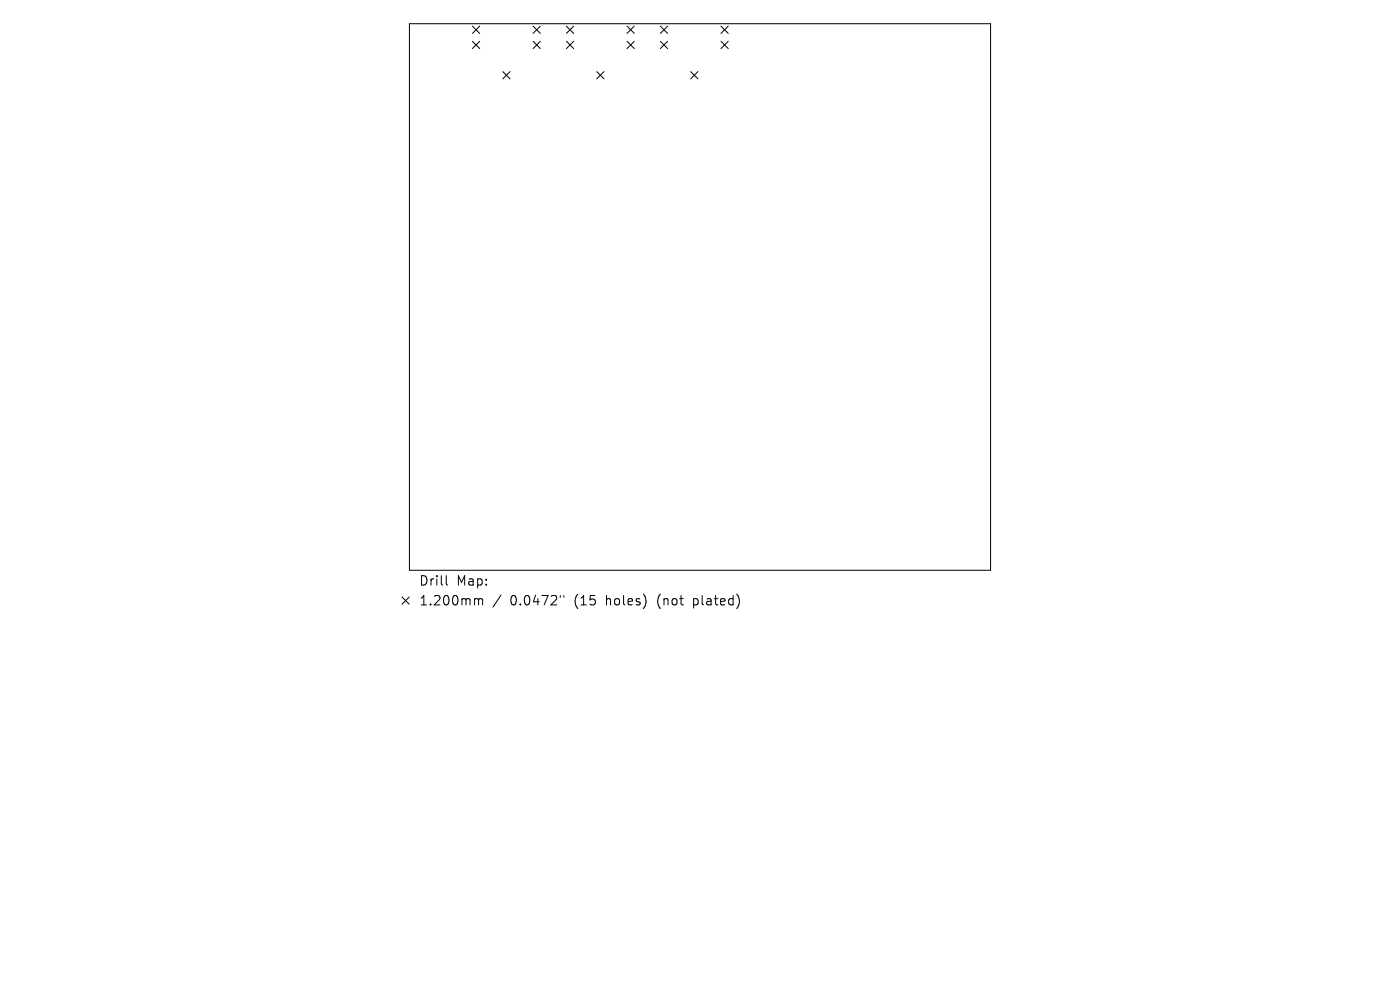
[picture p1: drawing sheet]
<svg xmlns="http://www.w3.org/2000/svg" width="297mm" height="210mm" viewBox="0 0 297 210" stroke-linecap="round" stroke-linejoin="round" font-family="sans-serif">
<defs><g id="words">
<g font-size="2.8">
<text x="88.8" y="124.5">Drill</text>
<text x="96.8" y="124.5">Map:</text>
<text x="88.8" y="128.7">1.200mm</text>
<text x="108.3" y="128.7">0.0472&quot;</text>
<text x="122" y="128.7">(15</text>
<text x="128.9" y="128.7">holes)</text>
<text x="139.9" y="128.7">(not</text>
<text x="147.7" y="128.7">plated)</text>
</g>
</g></defs>
<g fill="none" stroke="#000" stroke-width=".21">
<path d="M86.9 5h123.2v116h-123.2zM100.2 5.5l1.6 1.6M100.2 8.8l1.6 1.5M101.8 5.5l-1.6 1.6M101.8 8.8l-1.6 1.5M106.7 15.2l1.5 1.5M108.2 15.2l-1.5 1.5M113.1 5.5l1.5 1.6M113.1 8.8l1.5 1.5M114.6 8.8l-1.5 1.5M114.6 5.5l-1.5 1.6M120.2 5.5l1.5 1.6"/>
<path d="M120.2 8.8l1.5 1.5M121.7 5.5l-1.5 1.6M121.7 8.8l-1.5 1.5M126.6 15.2l1.5 1.5M128.1 15.2l-1.5 1.5M133 5.5l1.6 1.6M133 8.8l1.6 1.5M134.6 8.8l-1.6 1.5M134.6 5.5l-1.6 1.6M140.1 5.5l1.5 1.6M140.1 8.8l1.5 1.5M141.6 5.5l-1.5 1.6"/>
<path d="M141.6 8.8l-1.5 1.5M146.5 15.2l1.6 1.5M148.1 15.2l-1.6 1.5M152.9 5.5l1.6 1.6M152.9 8.8l1.6 1.5M154.5 8.8l-1.6 1.5M154.5 5.5l-1.6 1.6M85.3 126.6l1.5 1.6M86.8 126.6l-1.5 1.6M94.7 122.1v1.7l.3 .3M101 127h.2l.3 .3M101.5 127.3l.3-.3 .5 .1 .1 1.2"/>
<path d="M101.5 127.3v1M106.3 126.2l-1.7 2.6M118.9 126.3v.4M119.6 126.3v.4"/>
</g>
<use href="#words"/>
</svg>
